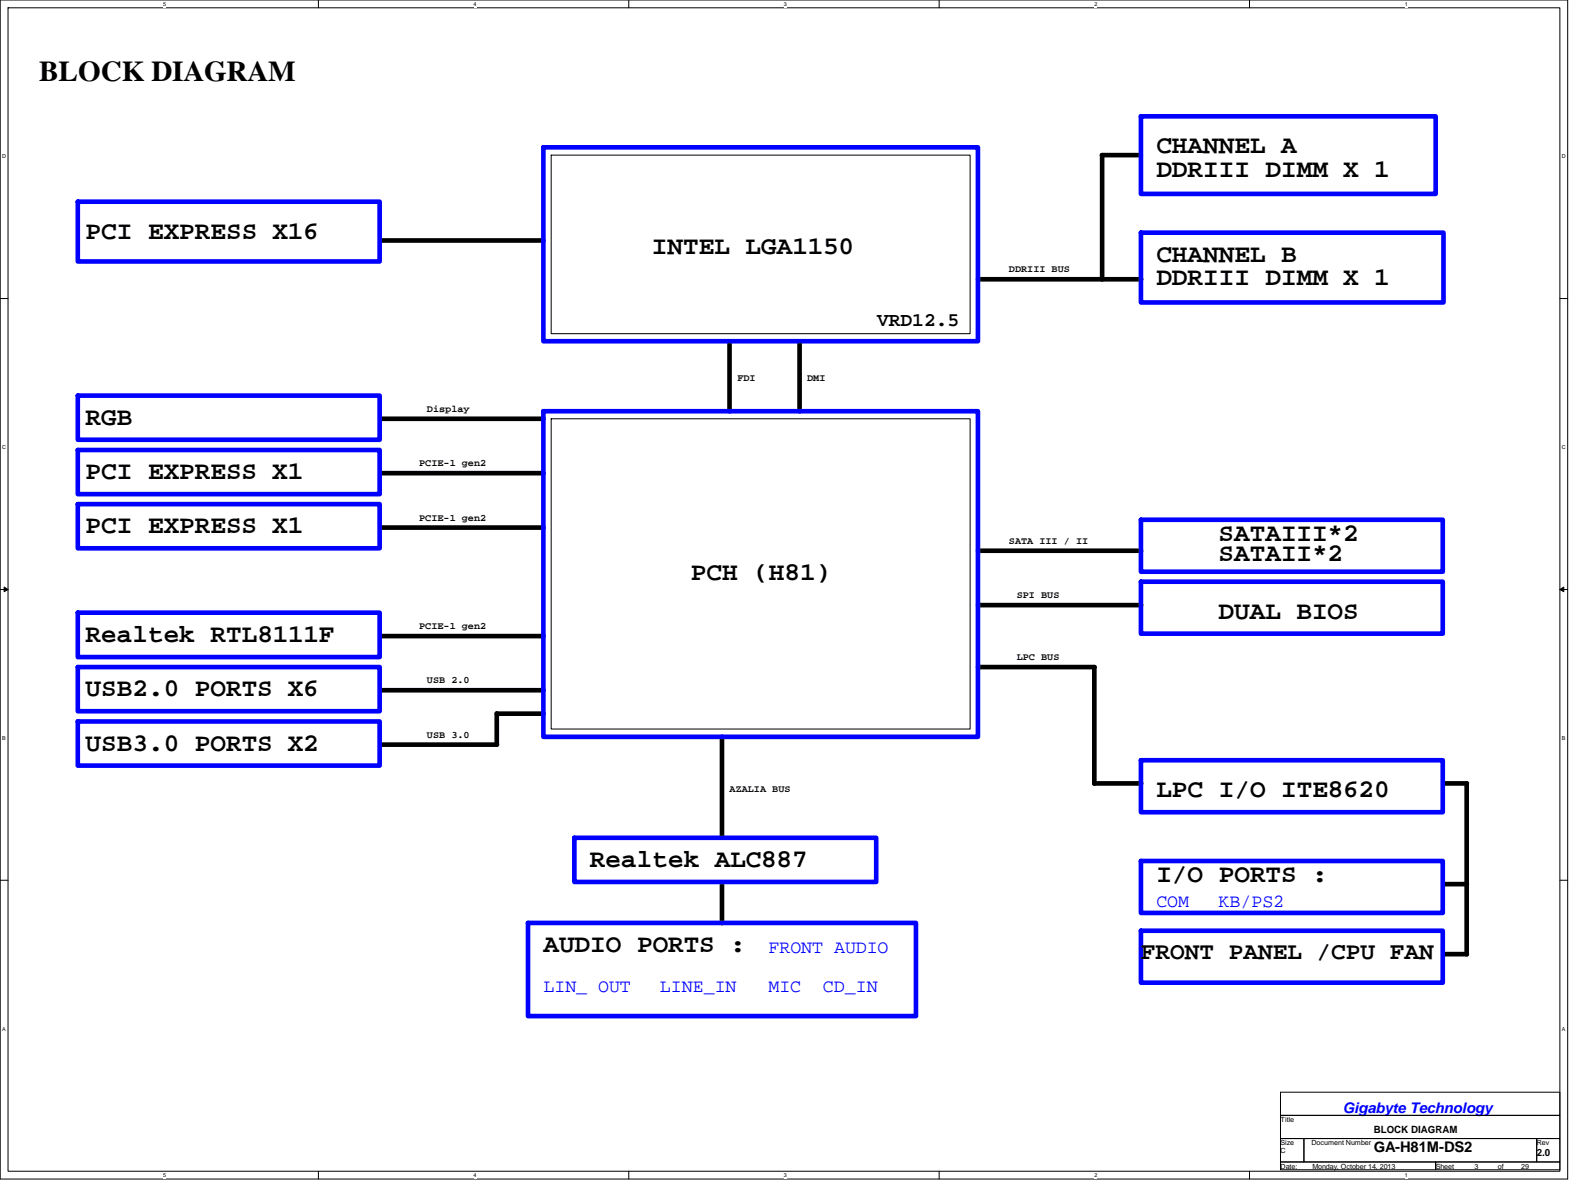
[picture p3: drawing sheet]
<svg xmlns="http://www.w3.org/2000/svg" width="273mm" height="205mm" viewBox="0 0 273 205" stroke-linecap="round" stroke-linejoin="round" font-family="sans-serif">
<defs><g id="words">
<text font-size="5" x="6.8" y="14">BLOCK DIAGRAM</text>
<g font-size="4.4">
<text x="200.6" y="26.6">CHANNEL A</text>
<text x="200.6" y="30.6">DDRIII DIMM X 1</text>
<text x="14.9" y="41.4">PCI EXPRESS X16</text>
<text x="113.1" y="44.1">INTEL LGA1150</text>
<text x="200.6" y="45.5">CHANNEL B</text>
<text x="200.6" y="49.5">DDRIII DIMM X 1</text>
<text x="14.9" y="73.7">RGB</text>
<text x="14.9" y="83.1">PCI EXPRESS X1</text>
<text x="14.9" y="92.6">PCI EXPRESS X1</text>
<text x="211.4" y="93.9">SATAIII*2</text>
<text x="119.8" y="100.7">PCH (H81)</text>
<text x="211.4" y="97.5">SATAII*2</text>
<text x="211.4" y="107.4">DUAL BIOS</text>
<text x="14.9" y="111.4">Realtek RTL8111F</text>
<text x="14.9" y="120.9">USB2.0 PORTS X6</text>
<text x="14.9" y="130.3">USB3.0 PORTS X2</text>
<text x="200.6" y="138.3">LPC I/O ITE8620</text>
<text x="102.4" y="150.5">Realtek ALC887</text>
<text x="200.6" y="153.2">I/O PORTS :</text>
<text x="94.3" y="165.3">AUDIO PORTS :</text>
</g>
<text font-size="4.2" x="197.9" y="166.4">FRONT PANEL /CPU FAN</text>
<text font-size="3.4" x="152.2" y="56.6">VRD12.5</text>
<g font-size="3.2" fill="#00f">
<text x="200.6" y="157.4">COM</text>
<text x="211.4" y="157.4">KB/PS2</text>
<text x="133.3" y="165.4">FRONT AUDIO</text>
<text x="94.3" y="172.2">LIN_ OUT</text>
<text x="114.5" y="172.2">LINE_IN</text>
<text x="133.3" y="172.2">MIC</text>
<text x="142.7" y="172.2">CD_IN</text>
</g>
<text font-size="2.5" fill="#00f" x="233" y="193.2">Gigabyte Technology</text>
<text font-size="2.5" x="238.3" y="200">GA-H81M-DS2</text>
<g font-size="1.7">
<text x="175" y="47.2">DDRIII BUS</text>
<text x="74.1" y="71.5">Display</text>
<text x="127.9" y="66.1">FDI</text>
<text x="140" y="66.1">DMI</text>
<text x="72.7" y="80.9">PCIE-1 gen2</text>
<text x="72.7" y="90.3">PCIE-1 gen2</text>
<text x="175" y="94.4">SATA III / II</text>
<text x="176.4" y="103.8">SPI BUS</text>
<text x="72.7" y="109.2">PCIE-1 gen2</text>
<text x="74.1" y="118.6">USB 2.0</text>
<text x="176.4" y="114.6">LPC BUS</text>
<text x="74.1" y="128">USB 3.0</text>
<text x="126.6" y="137.5">AZALIA BUS</text>
<text x="238.3" y="196.6">BLOCK DIAGRAM</text>
<text x="266.6" y="200.6">2.0</text>
</g>
<g font-size="1.2">
<text x="222.2" y="194.7">Title</text>
<text x="222.2" y="200.1">C</text>
<text x="222.2" y="198.8">Size</text>
<text x="222.2" y="202.8">Date:</text>
<text x="227.5" y="198.8">Document Number</text>
<text x="227.7" y="202.8">Monday, October 14, 2013</text>
<text x="249.1" y="202.8">Sheet</text>
<text x="255.8" y="202.8">3</text>
<text x="259.9" y="202.8">of</text>
<text x="263.9" y="202.8">29</text>
<text x="266.6" y="198.8">Rev</text>
</g>
<g font-size=".9">
<text x="28.3" y="1">5</text>
<text x="82.2" y="1">4</text>
<text x="136" y="1">3</text>
<text x="189.9" y="1">2</text>
<text x="243.7" y="1">1</text>
<text x=".4" y="27.4">D</text>
<text x="271" y="27.4">D</text>
<text x=".4" y="77.9">C</text>
<text x="271" y="77.9">C</text>
<text x=".4" y="128.4">B</text>
<text x="271" y="128.4">B</text>
<text x=".4" y="178.9">A</text>
<text x="271" y="178.9">A</text>
<text x="28.3" y="204.3">5</text>
<text x="82.2" y="204.3">4</text>
<text x="136" y="204.3">3</text>
<text x="189.9" y="204.3">2</text>
<text x="243.7" y="204.3">1</text>
</g>
</g></defs>
<path d="M0 0h272v204.6h-272zM1.4 1.4h269.2v201.9h-269.2z" fill="none" stroke="#000" stroke-width=".17"/>
<g fill="#fff">
<path d="M28.3 .2h.5v1h-.5z"/>
<path d="M28.3 203.4h.5v1.1h-.5z"/>
</g>
<path d="M55.2 0v1.4M55.2 203.3v1.3" fill="none" stroke="#000" stroke-width=".17"/>
<g fill="#fff">
<path d="M82.2 .2h.5v1h-.5z"/>
<path d="M82.2 203.4h.5v1.1h-.5z"/>
</g>
<path d="M109.1 0v1.4M109.1 203.3v1.3" fill="none" stroke="#000" stroke-width=".17"/>
<g fill="#fff">
<path d="M136 .2h.5v1h-.5z"/>
<path d="M136 203.4h.5v1.1h-.5z"/>
</g>
<path d="M162.9 0v1.4M162.9 203.3v1.3" fill="none" stroke="#000" stroke-width=".17"/>
<g fill="#fff">
<path d="M189.9 .2h.5v1h-.5z"/>
<path d="M189.9 203.4h.5v1.1h-.5z"/>
</g>
<path d="M216.8 0v1.4M216.8 203.3v1.3" fill="none" stroke="#000" stroke-width=".17"/>
<g fill="#fff">
<path d="M243.7 .2h.5v1h-.5z"/>
<path d="M243.7 203.4h.5v1.1h-.5z"/>
<path d="M.4 26.6h.7v1h-.7z"/>
<path d="M271 26.6h.6v1h-.6z"/>
<path d="M.4 77h.7v1.1h-.7z"/>
<path d="M271 77h.6v1.1h-.6z"/>
</g>
<path d="M0 51.8h1.4M270.6 51.8h1.4" fill="none" stroke="#000" stroke-width=".17"/>
<g fill="#fff">
<path d="M.4 127.5h.6v1.1h-.6z"/>
<path d="M271 127.5h.6v1.1h-.6z"/>
</g>
<path d="M0 102.3h1.4M.7 101.9l.7 .4-.7 .4zM270.6 102.3l.7-.4v.8zM270.6 102.3h1.4" fill="none" stroke="#000" stroke-width=".17"/>
<path d="M.7 101.9l.7 .4-.7 .4zM270.6 102.3l.7-.4v.8z" fill="#000"/>
<g fill="#fff">
<path d="M.4 178h.6v1.1h-.6z"/>
<path d="M271 178h.6v1.1h-.6z"/>
</g>
<path d="M95.6 26.9h72.7v31h-72.7zM95.6 72.7h72.7v53.8h-72.7zM0 152.8h1.4M270.6 152.8h1.4M222.2 189.6h48.4v4h-48.4zM222.2 193.6h48.4v4h-48.4zM222.2 197.6h4v4.1h-4zM226.2 197.6h40.4v4.1h-40.4zM266.6 197.6h4v4.1h-4zM222.2 201.7h26.9v1.3h-26.9zM249.1 201.7h21.5v1.3h-21.5z" fill="none" stroke="#000" stroke-width=".17"/>
<g fill="none" stroke="#000" stroke-width=".8">
<path d="M191.2 26.9h6.7M191.2 26.9v21.6M66 41.7h28.3M126.6 59.2v12.2M138.7 59.2v12.2M169.7 48.5h28.3M66 72.7h28.3M66 82.1h28.3M66 91.6h28.3M169.7 95.6h28.3M66 110.4h28.3M66 119.8h28.3"/>
<path d="M169.7 115.8h20.2M169.7 105h28.3M189.9 115.8v20.2M66 129.2h20.2M86.2 123.9h8.1M86.2 123.8v5.4M125.3 127.8v17.6M189.9 136h8.1M250.4 136h4.1M254.5 136v29.6M125.3 153.5v6.7M250.4 153.5h4.1"/>
<path d="M250.4 165.6h4.1"/>
</g>
<g fill="none" stroke="#00f" stroke-width=".8">
<path d="M13.5 35h52.4v10.4h-52.4zM94.3 25.6h75.4v33.6h-75.4zM197.9 20.2h51.2v13.5h-51.2zM197.9 40.4h52.5v12.1h-52.5zM13.5 78.1h52.4v7.7h-52.4zM13.5 68.7h52.4v7.6h-52.4zM94.3 71.4h75.4v56.5h-75.4zM13.5 87.5h52.4v7.7h-52.4zM197.9 90.2h52.4v9h-52.4zM13.5 115.8h52.4v7.6h-52.4zM13.5 106.3h52.4v7.7h-52.4zM197.9 101h52.4v9h-52.4z"/>
<path d="M13.5 125.2h52.4v7.7h-52.4zM197.9 131.9h52.4v9.1h-52.4zM99.6 145.4h52.4v7.7h-52.4zM197.9 149.4h52.4v9h-52.4zM91.6 160.2h67.3v16.2h-67.3zM197.9 161.5h52.4v9.1h-52.4z"/>
</g>
<use href="#words"/>
</svg>
